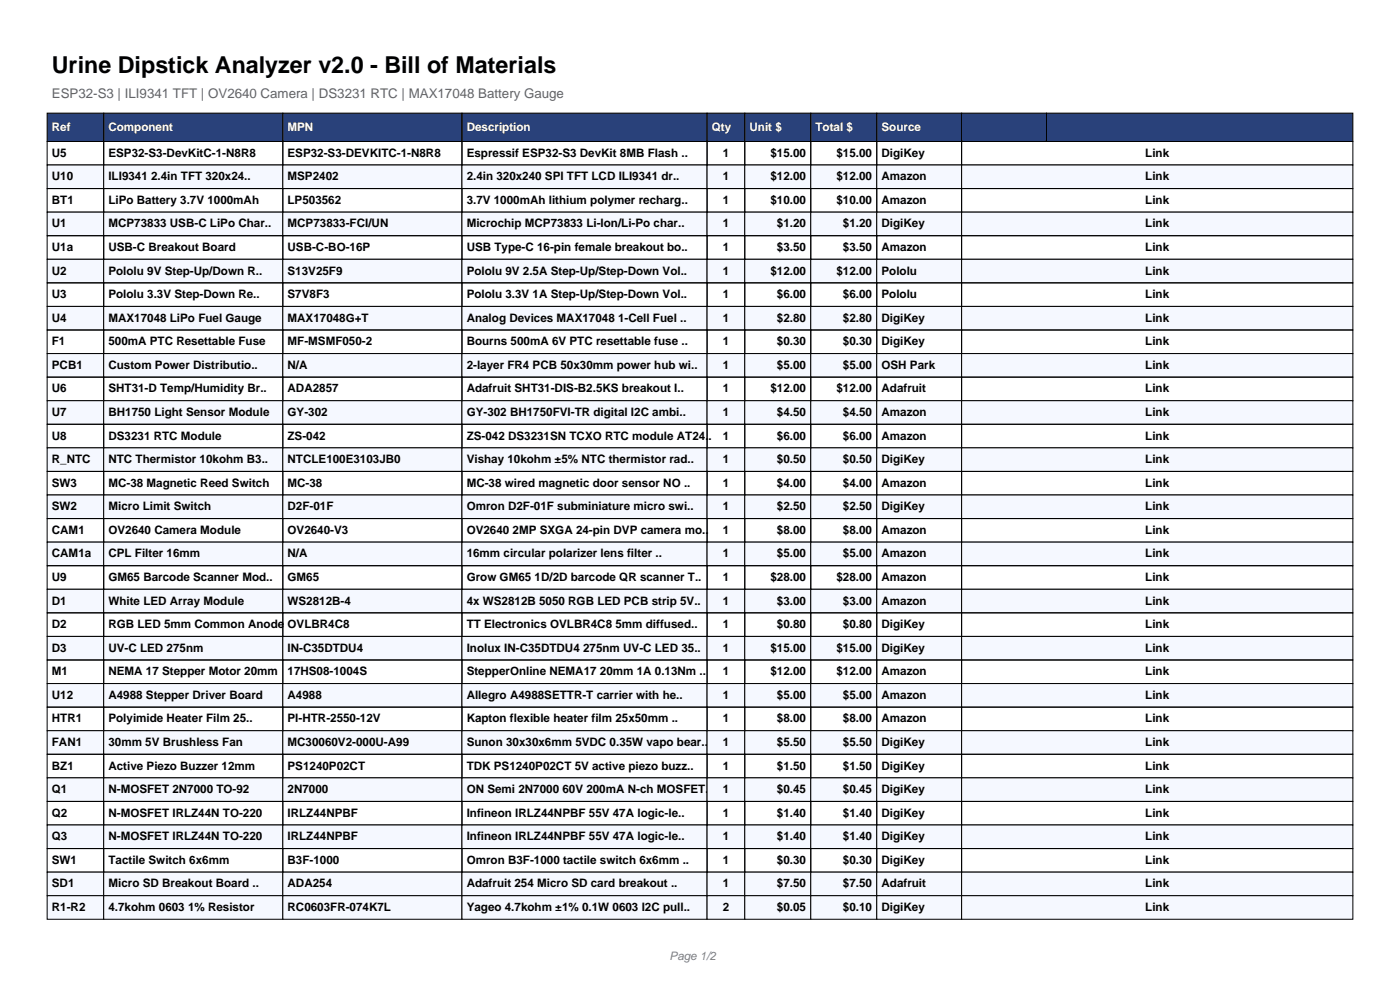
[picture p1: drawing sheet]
<svg xmlns="http://www.w3.org/2000/svg" width="297mm" height="210mm" viewBox="0 0 297 210" stroke-linecap="round" stroke-linejoin="round" font-family="sans-serif">
<defs><g id="words">
<text font-size="4.9" x="11" y="15.5">Urine Dipstick Analyzer v2.0 - Bill of Materials</text>
<text font-size="2.8" fill="#646464" x="11" y="20.8">ESP32-S3 | ILI9341 TFT | OV2640 Camera | DS3231 RTC | MAX17048 Battery Gauge</text>
<g font-size="2.5" fill="#fff">
<text x="11" y="27.7">Ref</text>
<text x="23" y="27.7">Component</text>
<text x="61" y="27.7">MPN</text>
<text x="99" y="27.7">Description</text>
<text x="151" y="27.7">Qty</text>
<text x="159" y="27.7">Unit $</text>
<text x="173" y="27.7">Total $</text>
<text x="187" y="27.7">Source</text>
</g>
<g font-size="2.5">
<text x="11" y="33.2">U5</text>
<text x="23" y="33.2">ESP32-S3-DevKitC-1-N8R8</text>
<text x="61" y="33.2">ESP32-S3-DEVKITC-1-N8R8</text>
<text x="99" y="33.2">Espressif ESP32-S3 DevKit 8MB Flash ..</text>
<text x="153.3" y="33.2">1</text>
<text x="163.4" y="33.2">$15.00</text>
<text x="177.4" y="33.2">$15.00</text>
<text x="187" y="33.2">DigiKey</text>
<text x="243" y="33.2">Link</text>
<text x="11" y="38.2">U10</text>
<text x="23" y="38.2">ILI9341 2.4in TFT 320x24..</text>
<text x="61" y="38.2">MSP2402</text>
<text x="99" y="38.2">2.4in 320x240 SPI TFT LCD ILI9341 dr..</text>
<text x="153.3" y="38.2">1</text>
<text x="163.4" y="38.2">$12.00</text>
<text x="177.4" y="38.2">$12.00</text>
<text x="187" y="38.2">Amazon</text>
<text x="243" y="38.2">Link</text>
<text x="11" y="43.2">BT1</text>
<text x="23" y="43.2">LiPo Battery 3.7V 1000mAh</text>
<text x="61" y="43.2">LP503562</text>
<text x="99" y="43.2">3.7V 1000mAh lithium polymer recharg..</text>
<text x="153.3" y="43.2">1</text>
<text x="163.4" y="43.2">$10.00</text>
<text x="177.4" y="43.2">$10.00</text>
<text x="187" y="43.2">Amazon</text>
<text x="243" y="43.2">Link</text>
<text x="11" y="48.2">U1</text>
<text x="11" y="53.2">U1a</text>
<text x="23" y="48.2">MCP73833 USB-C LiPo Char..</text>
<text x="23" y="53.2">USB-C Breakout Board</text>
<text x="61" y="48.2">MCP73833-FCI/UN</text>
<text x="61" y="53.2">USB-C-BO-16P</text>
<text x="99" y="48.2">Microchip MCP73833 Li-Ion/Li-Po char..</text>
<text x="99" y="53.2">USB Type-C 16-pin female breakout bo..</text>
<text x="153.3" y="48.2">1</text>
<text x="153.3" y="53.2">1</text>
<text x="164.8" y="48.2">$1.20</text>
<text x="164.8" y="53.2">$3.50</text>
<text x="178.8" y="48.2">$1.20</text>
<text x="178.8" y="53.2">$3.50</text>
<text x="187" y="48.2">DigiKey</text>
<text x="187" y="53.2">Amazon</text>
<text x="243" y="48.2">Link</text>
<text x="243" y="53.2">Link</text>
<text x="11" y="58.2">U2</text>
<text x="23" y="58.2">Pololu 9V Step-Up/Down R..</text>
<text x="61" y="58.2">S13V25F9</text>
<text x="99" y="58.2">Pololu 9V 2.5A Step-Up/Step-Down Vol..</text>
<text x="153.3" y="58.2">1</text>
<text x="163.4" y="58.2">$12.00</text>
<text x="177.4" y="58.2">$12.00</text>
<text x="187" y="58.2">Pololu</text>
<text x="243" y="58.2">Link</text>
<text x="11" y="63.2">U3</text>
<text x="23" y="63.2">Pololu 3.3V Step-Down Re..</text>
<text x="61" y="63.2">S7V8F3</text>
<text x="99" y="63.2">Pololu 3.3V 1A Step-Up/Step-Down Vol..</text>
<text x="153.3" y="63.2">1</text>
<text x="164.8" y="63.2">$6.00</text>
<text x="178.8" y="63.2">$6.00</text>
<text x="187" y="63.2">Pololu</text>
<text x="243" y="63.2">Link</text>
<text x="11" y="68.2">U4</text>
<text x="23" y="68.2">MAX17048 LiPo Fuel Gauge</text>
<text x="61" y="68.2">MAX17048G+T</text>
<text x="99" y="68.2">Analog Devices MAX17048 1-Cell Fuel ..</text>
<text x="153.3" y="68.2">1</text>
<text x="164.8" y="68.2">$2.80</text>
<text x="178.8" y="68.2">$2.80</text>
<text x="187" y="68.2">DigiKey</text>
<text x="243" y="68.2">Link</text>
<text x="11" y="73.2">F1</text>
<text x="23" y="73.2">500mA PTC Resettable Fuse</text>
<text x="61" y="73.2">MF-MSMF050-2</text>
<text x="99" y="73.2">Bourns 500mA 6V PTC resettable fuse ..</text>
<text x="153.3" y="73.2">1</text>
<text x="164.8" y="73.2">$0.30</text>
<text x="178.8" y="73.2">$0.30</text>
<text x="187" y="73.2">DigiKey</text>
<text x="243" y="73.2">Link</text>
<text x="11" y="78.2">PCB1</text>
<text x="11" y="83.2">U6</text>
<text x="23" y="78.2">Custom Power Distributio..</text>
<text x="23" y="83.2">SHT31-D Temp/Humidity Br..</text>
<text x="61" y="78.2">N/A</text>
<text x="61" y="83.2">ADA2857</text>
<text x="99" y="78.2">2-layer FR4 PCB 50x30mm power hub wi..</text>
<text x="99" y="83.2">Adafruit SHT31-DIS-B2.5KS breakout I..</text>
<text x="153.3" y="78.2">1</text>
<text x="153.3" y="83.2">1</text>
<text x="163.4" y="83.2">$12.00</text>
<text x="164.8" y="78.2">$5.00</text>
<text x="177.4" y="83.2">$12.00</text>
<text x="178.8" y="78.2">$5.00</text>
<text x="187" y="78.2">OSH Park</text>
<text x="187" y="83.2">Adafruit</text>
<text x="243" y="78.2">Link</text>
<text x="243" y="83.2">Link</text>
<text x="11" y="88.2">U7</text>
<text x="23" y="88.2">BH1750 Light Sensor Module</text>
<text x="61" y="88.2">GY-302</text>
<text x="99" y="88.2">GY-302 BH1750FVI-TR digital I2C ambi..</text>
<text x="153.3" y="88.2">1</text>
<text x="164.8" y="88.2">$4.50</text>
<text x="178.8" y="88.2">$4.50</text>
<text x="187" y="88.2">Amazon</text>
<text x="243" y="88.2">Link</text>
<text x="11" y="93.2">U8</text>
<text x="23" y="93.2">DS3231 RTC Module</text>
<text x="61" y="93.2">ZS-042</text>
<text x="99" y="93.2">ZS-042 DS3231SN TCXO RTC module AT24..</text>
<text x="153.3" y="93.2">1</text>
<text x="164.8" y="93.2">$6.00</text>
<text x="178.8" y="93.2">$6.00</text>
<text x="187" y="93.2">Amazon</text>
<text x="243" y="93.2">Link</text>
<text x="11" y="98.2">R_NTC</text>
<text x="23" y="98.2">NTC Thermistor 10kohm B3..</text>
<text x="61" y="98.2">NTCLE100E3103JB0</text>
<text x="99" y="98.2">Vishay 10kohm ±5% NTC thermistor rad..</text>
<text x="153.3" y="98.2">1</text>
<text x="164.8" y="98.2">$0.50</text>
<text x="178.8" y="98.2">$0.50</text>
<text x="187" y="98.2">DigiKey</text>
<text x="243" y="98.2">Link</text>
<text x="11" y="103.2">SW3</text>
<text x="23" y="103.2">MC-38 Magnetic Reed Switch</text>
<text x="61" y="103.2">MC-38</text>
<text x="99" y="103.2">MC-38 wired magnetic door sensor NO ..</text>
<text x="153.3" y="103.2">1</text>
<text x="164.8" y="103.2">$4.00</text>
<text x="178.8" y="103.2">$4.00</text>
<text x="187" y="103.2">Amazon</text>
<text x="243" y="103.2">Link</text>
<text x="11" y="108.2">SW2</text>
<text x="11" y="113.2">CAM1</text>
<text x="23" y="108.2">Micro Limit Switch</text>
<text x="23" y="113.2">OV2640 Camera Module</text>
<text x="61" y="108.2">D2F-01F</text>
<text x="61" y="113.2">OV2640-V3</text>
<text x="99" y="108.2">Omron D2F-01F subminiature micro swi..</text>
<text x="99" y="113.2">OV2640 2MP SXGA 24-pin DVP camera mo..</text>
<text x="153.3" y="108.2">1</text>
<text x="153.3" y="113.2">1</text>
<text x="164.8" y="108.2">$2.50</text>
<text x="164.8" y="113.2">$8.00</text>
<text x="178.8" y="108.2">$2.50</text>
<text x="178.8" y="113.2">$8.00</text>
<text x="187" y="108.2">DigiKey</text>
<text x="187" y="113.2">Amazon</text>
<text x="243" y="108.2">Link</text>
<text x="243" y="113.2">Link</text>
<text x="11" y="118.2">CAM1a</text>
<text x="23" y="118.2">CPL Filter 16mm</text>
<text x="61" y="118.2">N/A</text>
<text x="99" y="118.2">16mm circular polarizer lens filter ..</text>
<text x="153.3" y="118.2">1</text>
<text x="164.8" y="118.2">$5.00</text>
<text x="178.8" y="118.2">$5.00</text>
<text x="187" y="118.2">Amazon</text>
<text x="243" y="118.2">Link</text>
<text x="11" y="123.2">U9</text>
<text x="23" y="123.2">GM65 Barcode Scanner Mod..</text>
<text x="61" y="123.2">GM65</text>
<text x="99" y="123.2">Grow GM65 1D/2D barcode QR scanner T..</text>
<text x="153.3" y="123.2">1</text>
<text x="163.4" y="123.2">$28.00</text>
<text x="177.4" y="123.2">$28.00</text>
<text x="187" y="123.2">Amazon</text>
<text x="243" y="123.2">Link</text>
<text x="11" y="128.2">D1</text>
<text x="23" y="128.2">White LED Array Module</text>
<text x="61" y="128.2">WS2812B-4</text>
<text x="99" y="128.2">4x WS2812B 5050 RGB LED PCB strip 5V..</text>
<text x="153.3" y="128.2">1</text>
<text x="164.8" y="128.2">$3.00</text>
<text x="178.8" y="128.2">$3.00</text>
<text x="187" y="128.2">Amazon</text>
<text x="243" y="128.2">Link</text>
<text x="11" y="133.2">D2</text>
<text x="23" y="133.2">RGB LED 5mm Common Anode</text>
<text x="61" y="133.2">OVLBR4C8</text>
<text x="99" y="133.2">TT Electronics OVLBR4C8 5mm diffused..</text>
<text x="153.3" y="133.2">1</text>
<text x="164.8" y="133.2">$0.80</text>
<text x="178.8" y="133.2">$0.80</text>
<text x="187" y="133.2">DigiKey</text>
<text x="243" y="133.2">Link</text>
<text x="11" y="138.2">D3</text>
<text x="11" y="143.2">M1</text>
<text x="23" y="138.2">UV-C LED 275nm</text>
<text x="23" y="143.2">NEMA 17 Stepper Motor 20mm</text>
<text x="61" y="138.2">IN-C35DTDU4</text>
<text x="61" y="143.2">17HS08-1004S</text>
<text x="99" y="138.2">Inolux IN-C35DTDU4 275nm UV-C LED 35..</text>
<text x="99" y="143.2">StepperOnline NEMA17 20mm 1A 0.13Nm ..</text>
<text x="153.3" y="138.2">1</text>
<text x="153.3" y="143.2">1</text>
<text x="163.4" y="138.2">$15.00</text>
<text x="163.4" y="143.2">$12.00</text>
<text x="177.4" y="138.2">$15.00</text>
<text x="177.4" y="143.2">$12.00</text>
<text x="187" y="138.2">DigiKey</text>
<text x="187" y="143.2">Amazon</text>
<text x="243" y="138.2">Link</text>
<text x="243" y="143.2">Link</text>
<text x="11" y="148.2">U12</text>
<text x="23" y="148.2">A4988 Stepper Driver Board</text>
<text x="61" y="148.2">A4988</text>
<text x="99" y="148.2">Allegro A4988SETTR-T carrier with he..</text>
<text x="153.3" y="148.2">1</text>
<text x="164.8" y="148.2">$5.00</text>
<text x="178.8" y="148.2">$5.00</text>
<text x="187" y="148.2">Amazon</text>
<text x="243" y="148.2">Link</text>
<text x="11" y="153.2">HTR1</text>
<text x="23" y="153.2">Polyimide Heater Film 25..</text>
<text x="61" y="153.2">PI-HTR-2550-12V</text>
<text x="99" y="153.2">Kapton flexible heater film 25x50mm ..</text>
<text x="153.3" y="153.2">1</text>
<text x="164.8" y="153.2">$8.00</text>
<text x="178.8" y="153.2">$8.00</text>
<text x="187" y="153.2">Amazon</text>
<text x="243" y="153.2">Link</text>
<text x="11" y="158.2">FAN1</text>
<text x="23" y="158.2">30mm 5V Brushless Fan</text>
<text x="61" y="158.2">MC30060V2-000U-A99</text>
<text x="99" y="158.2">Sunon 30x30x6mm 5VDC 0.35W vapo bear..</text>
<text x="153.3" y="158.2">1</text>
<text x="164.8" y="158.2">$5.50</text>
<text x="178.8" y="158.2">$5.50</text>
<text x="187" y="158.2">DigiKey</text>
<text x="243" y="158.2">Link</text>
<text x="11" y="163.2">BZ1</text>
<text x="23" y="163.2">Active Piezo Buzzer 12mm</text>
<text x="61" y="163.2">PS1240P02CT</text>
<text x="99" y="163.2">TDK PS1240P02CT 5V active piezo buzz..</text>
<text x="153.3" y="163.2">1</text>
<text x="164.8" y="163.2">$1.50</text>
<text x="178.8" y="163.2">$1.50</text>
<text x="187" y="163.2">DigiKey</text>
<text x="243" y="163.2">Link</text>
<text x="11" y="168.2">Q1</text>
<text x="11" y="173.2">Q2</text>
<text x="23" y="168.2">N-MOSFET 2N7000 TO-92</text>
<text x="23" y="173.2">N-MOSFET IRLZ44N TO-220</text>
<text x="61" y="168.2">2N7000</text>
<text x="61" y="173.2">IRLZ44NPBF</text>
<text x="99" y="168.2">ON Semi 2N7000 60V 200mA N-ch MOSFET..</text>
<text x="99" y="173.2">Infineon IRLZ44NPBF 55V 47A logic-le..</text>
<text x="153.3" y="168.2">1</text>
<text x="153.3" y="173.2">1</text>
<text x="164.8" y="168.2">$0.45</text>
<text x="164.8" y="173.2">$1.40</text>
<text x="178.8" y="168.2">$0.45</text>
<text x="178.8" y="173.2">$1.40</text>
<text x="187" y="168.2">DigiKey</text>
<text x="187" y="173.2">DigiKey</text>
<text x="243" y="168.2">Link</text>
<text x="243" y="173.2">Link</text>
<text x="11" y="178.2">Q3</text>
<text x="23" y="178.2">N-MOSFET IRLZ44N TO-220</text>
<text x="61" y="178.2">IRLZ44NPBF</text>
<text x="99" y="178.2">Infineon IRLZ44NPBF 55V 47A logic-le..</text>
<text x="153.3" y="178.2">1</text>
<text x="164.8" y="178.2">$1.40</text>
<text x="178.8" y="178.2">$1.40</text>
<text x="187" y="178.2">DigiKey</text>
<text x="243" y="178.2">Link</text>
<text x="11" y="183.2">SW1</text>
<text x="23" y="183.2">Tactile Switch 6x6mm</text>
<text x="61" y="183.2">B3F-1000</text>
<text x="99" y="183.2">Omron B3F-1000 tactile switch 6x6mm ..</text>
<text x="153.3" y="183.2">1</text>
<text x="164.8" y="183.2">$0.30</text>
<text x="178.8" y="183.2">$0.30</text>
<text x="187" y="183.2">DigiKey</text>
<text x="243" y="183.2">Link</text>
<text x="11" y="188.2">SD1</text>
<text x="23" y="188.2">Micro SD Breakout Board ..</text>
<text x="61" y="188.2">ADA254</text>
<text x="99" y="188.2">Adafruit 254 Micro SD card breakout ..</text>
<text x="153.3" y="188.2">1</text>
<text x="164.8" y="188.2">$7.50</text>
<text x="178.8" y="188.2">$7.50</text>
<text x="187" y="188.2">Adafruit</text>
<text x="243" y="188.2">Link</text>
<text x="11" y="193.2">R1-R2</text>
<text x="23" y="193.2">4.7kohm 0603 1% Resistor</text>
<text x="61" y="193.2">RC0603FR-074K7L</text>
<text x="99" y="193.2">Yageo 4.7kohm ±1% 0.1W 0603 I2C pull..</text>
<text x="153.3" y="193.2">2</text>
<text x="164.8" y="193.2">$0.05</text>
<text x="178.8" y="193.2">$0.10</text>
<text x="187" y="193.2">DigiKey</text>
<text x="243" y="193.2">Link</text>
</g>
<text font-size="2.5" fill="#808080" x="142" y="203.7">Page 1/2</text>
</g></defs>
<g fill="#29417a" stroke="#000" stroke-width=".21">
<path d="M10 24h12v6h-12z"/>
<path d="M22 24h38v6h-38z"/>
<path d="M60 24h38v6h-38z"/>
<path d="M98 24h52v6h-52z"/>
<path d="M150 24h8v6h-8z"/>
<path d="M158 24h14v6h-14z"/>
<path d="M172 24h14v6h-14z"/>
<path d="M186 24h18v6h-18z"/>
<path d="M204 24h18v6h-18z"/>
<path d="M222 24h65v6h-65z"/>
</g>
<path d="M10 30h12v5h-12zM22 30h38v5h-38zM60 30h38v5h-38zM98 30h52v5h-52zM150 30h8v5h-8zM158 30h14v5h-14zM172 30h14v5h-14zM186 30h18v5h-18zM204 30h83v5h-83z" fill="none" stroke="#000" stroke-width=".21"/>
<g fill="#f5f8ff" stroke="#000" stroke-width=".21">
<path d="M10 35h12v5h-12z"/>
<path d="M22 35h38v5h-38z"/>
<path d="M60 35h38v5h-38z"/>
<path d="M98 35h52v5h-52z"/>
<path d="M150 35h8v5h-8z"/>
<path d="M158 35h14v5h-14z"/>
<path d="M172 35h14v5h-14z"/>
<path d="M186 35h18v5h-18z"/>
<path d="M204 35h83v5h-83z"/>
</g>
<path d="M10 40h12v5h-12zM22 40h38v5h-38zM60 40h38v5h-38zM98 40h52v5h-52zM150 40h8v5h-8zM158 40h14v5h-14zM172 40h14v5h-14zM186 40h18v5h-18zM204 40h83v5h-83z" fill="none" stroke="#000" stroke-width=".21"/>
<g fill="#f5f8ff" stroke="#000" stroke-width=".21">
<path d="M10 45h12v5h-12z"/>
<path d="M22 45h38v5h-38z"/>
<path d="M60 45h38v5h-38z"/>
<path d="M98 45h52v5h-52z"/>
<path d="M150 45h8v5h-8z"/>
<path d="M158 45h14v5h-14z"/>
<path d="M172 45h14v5h-14z"/>
<path d="M186 45h18v5h-18z"/>
<path d="M204 45h83v5h-83z"/>
</g>
<path d="M10 50h12v5h-12zM22 50h38v5h-38zM60 50h38v5h-38zM98 50h52v5h-52zM150 50h8v5h-8zM158 50h14v5h-14zM172 50h14v5h-14zM186 50h18v5h-18zM204 50h83v5h-83z" fill="none" stroke="#000" stroke-width=".21"/>
<g fill="#f5f8ff" stroke="#000" stroke-width=".21">
<path d="M10 55h12v5h-12z"/>
<path d="M22 55h38v5h-38z"/>
<path d="M60 55h38v5h-38z"/>
<path d="M98 55h52v5h-52z"/>
<path d="M150 55h8v5h-8z"/>
<path d="M158 55h14v5h-14z"/>
<path d="M172 55h14v5h-14z"/>
<path d="M186 55h18v5h-18z"/>
<path d="M204 55h83v5h-83z"/>
</g>
<path d="M10 60h12v5h-12zM22 60h38v5h-38zM60 60h38v5h-38zM98 60h52v5h-52zM150 60h8v5h-8zM158 60h14v5h-14zM172 60h14v5h-14zM186 60h18v5h-18zM204 60h83v5h-83z" fill="none" stroke="#000" stroke-width=".21"/>
<g fill="#f5f8ff" stroke="#000" stroke-width=".21">
<path d="M10 65h12v5h-12z"/>
<path d="M22 65h38v5h-38z"/>
<path d="M60 65h38v5h-38z"/>
<path d="M98 65h52v5h-52z"/>
<path d="M150 65h8v5h-8z"/>
<path d="M158 65h14v5h-14z"/>
<path d="M172 65h14v5h-14z"/>
<path d="M186 65h18v5h-18z"/>
<path d="M204 65h83v5h-83z"/>
</g>
<path d="M10 70h12v5h-12zM22 70h38v5h-38zM60 70h38v5h-38zM98 70h52v5h-52zM150 70h8v5h-8zM158 70h14v5h-14zM172 70h14v5h-14zM186 70h18v5h-18zM204 70h83v5h-83z" fill="none" stroke="#000" stroke-width=".21"/>
<g fill="#f5f8ff" stroke="#000" stroke-width=".21">
<path d="M10 75h12v5h-12z"/>
<path d="M22 75h38v5h-38z"/>
<path d="M60 75h38v5h-38z"/>
<path d="M98 75h52v5h-52z"/>
<path d="M150 75h8v5h-8z"/>
<path d="M158 75h14v5h-14z"/>
<path d="M172 75h14v5h-14z"/>
<path d="M186 75h18v5h-18z"/>
<path d="M204 75h83v5h-83z"/>
</g>
<path d="M10 80h12v5h-12zM22 80h38v5h-38zM60 80h38v5h-38zM98 80h52v5h-52zM150 80h8v5h-8zM158 80h14v5h-14zM172 80h14v5h-14zM186 80h18v5h-18zM204 80h83v5h-83z" fill="none" stroke="#000" stroke-width=".21"/>
<g fill="#f5f8ff" stroke="#000" stroke-width=".21">
<path d="M10 85h12v5h-12z"/>
<path d="M22 85h38v5h-38z"/>
<path d="M60 85h38v5h-38z"/>
<path d="M98 85h52v5h-52z"/>
<path d="M150 85h8v5h-8z"/>
<path d="M158 85h14v5h-14z"/>
<path d="M172 85h14v5h-14z"/>
<path d="M186 85h18v5h-18z"/>
<path d="M204 85h83v5h-83z"/>
</g>
<path d="M10 90h12v5h-12zM22 90h38v5h-38zM60 90h38v5h-38zM98 90h52v5h-52zM150 90h8v5h-8zM158 90h14v5h-14zM172 90h14v5h-14zM186 90h18v5h-18zM204 90h83v5h-83z" fill="none" stroke="#000" stroke-width=".21"/>
<g fill="#f5f8ff" stroke="#000" stroke-width=".21">
<path d="M10 95h12v5h-12z"/>
<path d="M22 95h38v5h-38z"/>
<path d="M60 95h38v5h-38z"/>
<path d="M98 95h52v5h-52z"/>
<path d="M150 95h8v5h-8z"/>
<path d="M158 95h14v5h-14z"/>
<path d="M172 95h14v5h-14z"/>
<path d="M186 95h18v5h-18z"/>
<path d="M204 95h83v5h-83z"/>
</g>
<path d="M10 100h12v5h-12zM22 100h38v5h-38zM60 100h38v5h-38zM98 100h52v5h-52zM150 100h8v5h-8zM158 100h14v5h-14zM172 100h14v5h-14zM186 100h18v5h-18zM204 100h83v5h-83z" fill="none" stroke="#000" stroke-width=".21"/>
<g fill="#f5f8ff" stroke="#000" stroke-width=".21">
<path d="M10 105h12v5h-12z"/>
<path d="M22 105h38v5h-38z"/>
<path d="M60 105h38v5h-38z"/>
<path d="M98 105h52v5h-52z"/>
<path d="M150 105h8v5h-8z"/>
<path d="M158 105h14v5h-14z"/>
<path d="M172 105h14v5h-14z"/>
<path d="M186 105h18v5h-18z"/>
<path d="M204 105h83v5h-83z"/>
</g>
<path d="M10 110h12v5h-12zM22 110h38v5h-38zM60 110h38v5h-38zM98 110h52v5h-52zM150 110h8v5h-8zM158 110h14v5h-14zM172 110h14v5h-14zM186 110h18v5h-18zM204 110h83v5h-83z" fill="none" stroke="#000" stroke-width=".21"/>
<g fill="#f5f8ff" stroke="#000" stroke-width=".21">
<path d="M10 115h12v5h-12z"/>
<path d="M22 115h38v5h-38z"/>
<path d="M60 115h38v5h-38z"/>
<path d="M98 115h52v5h-52z"/>
<path d="M150 115h8v5h-8z"/>
<path d="M158 115h14v5h-14z"/>
<path d="M172 115h14v5h-14z"/>
<path d="M186 115h18v5h-18z"/>
<path d="M204 115h83v5h-83z"/>
</g>
<path d="M10 120h12v5h-12zM22 120h38v5h-38zM60 120h38v5h-38zM98 120h52v5h-52zM150 120h8v5h-8zM158 120h14v5h-14zM172 120h14v5h-14zM186 120h18v5h-18zM204 120h83v5h-83z" fill="none" stroke="#000" stroke-width=".21"/>
<g fill="#f5f8ff" stroke="#000" stroke-width=".21">
<path d="M10 125h12v5h-12z"/>
<path d="M22 125h38v5h-38z"/>
<path d="M60 125h38v5h-38z"/>
<path d="M98 125h52v5h-52z"/>
<path d="M150 125h8v5h-8z"/>
<path d="M158 125h14v5h-14z"/>
<path d="M172 125h14v5h-14z"/>
<path d="M186 125h18v5h-18z"/>
<path d="M204 125h83v5h-83z"/>
</g>
<path d="M10 130h12v5h-12zM22 130h38v5h-38zM60 130h38v5h-38zM98 130h52v5h-52zM150 130h8v5h-8zM158 130h14v5h-14zM172 130h14v5h-14zM186 130h18v5h-18zM204 130h83v5h-83z" fill="none" stroke="#000" stroke-width=".21"/>
<g fill="#f5f8ff" stroke="#000" stroke-width=".21">
<path d="M10 135h12v5h-12z"/>
<path d="M22 135h38v5h-38z"/>
<path d="M60 135h38v5h-38z"/>
<path d="M98 135h52v5h-52z"/>
<path d="M150 135h8v5h-8z"/>
<path d="M158 135h14v5h-14z"/>
<path d="M172 135h14v5h-14z"/>
<path d="M186 135h18v5h-18z"/>
<path d="M204 135h83v5h-83z"/>
</g>
<path d="M10 140h12v5h-12zM22 140h38v5h-38zM60 140h38v5h-38zM98 140h52v5h-52zM150 140h8v5h-8zM158 140h14v5h-14zM172 140h14v5h-14zM186 140h18v5h-18zM204 140h83v5h-83z" fill="none" stroke="#000" stroke-width=".21"/>
<g fill="#f5f8ff" stroke="#000" stroke-width=".21">
<path d="M10 145h12v5h-12z"/>
<path d="M22 145h38v5h-38z"/>
<path d="M60 145h38v5h-38z"/>
<path d="M98 145h52v5h-52z"/>
<path d="M150 145h8v5h-8z"/>
<path d="M158 145h14v5h-14z"/>
<path d="M172 145h14v5h-14z"/>
<path d="M186 145h18v5h-18z"/>
<path d="M204 145h83v5h-83z"/>
</g>
<path d="M10 150h12v5h-12zM22 150h38v5h-38zM60 150h38v5h-38zM98 150h52v5h-52zM150 150h8v5h-8zM158 150h14v5h-14zM172 150h14v5h-14zM186 150h18v5h-18zM204 150h83v5h-83z" fill="none" stroke="#000" stroke-width=".21"/>
<g fill="#f5f8ff" stroke="#000" stroke-width=".21">
<path d="M10 155h12v5h-12z"/>
<path d="M22 155h38v5h-38z"/>
<path d="M60 155h38v5h-38z"/>
<path d="M98 155h52v5h-52z"/>
<path d="M150 155h8v5h-8z"/>
<path d="M158 155h14v5h-14z"/>
<path d="M172 155h14v5h-14z"/>
<path d="M186 155h18v5h-18z"/>
<path d="M204 155h83v5h-83z"/>
</g>
<path d="M10 160h12v5h-12zM22 160h38v5h-38zM60 160h38v5h-38zM98 160h52v5h-52zM150 160h8v5h-8zM158 160h14v5h-14zM172 160h14v5h-14zM186 160h18v5h-18zM204 160h83v5h-83z" fill="none" stroke="#000" stroke-width=".21"/>
<g fill="#f5f8ff" stroke="#000" stroke-width=".21">
<path d="M10 165h12v5h-12z"/>
<path d="M22 165h38v5h-38z"/>
<path d="M60 165h38v5h-38z"/>
<path d="M98 165h52v5h-52z"/>
<path d="M150 165h8v5h-8z"/>
<path d="M158 165h14v5h-14z"/>
<path d="M172 165h14v5h-14z"/>
<path d="M186 165h18v5h-18z"/>
<path d="M204 165h83v5h-83z"/>
</g>
<path d="M10 170h12v5h-12zM22 170h38v5h-38zM60 170h38v5h-38zM98 170h52v5h-52zM150 170h8v5h-8zM158 170h14v5h-14zM172 170h14v5h-14zM186 170h18v5h-18zM204 170h83v5h-83z" fill="none" stroke="#000" stroke-width=".21"/>
<g fill="#f5f8ff" stroke="#000" stroke-width=".21">
<path d="M10 175h12v5h-12z"/>
<path d="M22 175h38v5h-38z"/>
<path d="M60 175h38v5h-38z"/>
<path d="M98 175h52v5h-52z"/>
<path d="M150 175h8v5h-8z"/>
<path d="M158 175h14v5h-14z"/>
<path d="M172 175h14v5h-14z"/>
<path d="M186 175h18v5h-18z"/>
<path d="M204 175h83v5h-83z"/>
</g>
<path d="M10 180h12v5h-12zM22 180h38v5h-38zM60 180h38v5h-38zM98 180h52v5h-52zM150 180h8v5h-8zM158 180h14v5h-14zM172 180h14v5h-14zM186 180h18v5h-18zM204 180h83v5h-83z" fill="none" stroke="#000" stroke-width=".21"/>
<g fill="#f5f8ff" stroke="#000" stroke-width=".21">
<path d="M10 185h12v5h-12z"/>
<path d="M22 185h38v5h-38z"/>
<path d="M60 185h38v5h-38z"/>
<path d="M98 185h52v5h-52z"/>
<path d="M150 185h8v5h-8z"/>
<path d="M158 185h14v5h-14z"/>
<path d="M172 185h14v5h-14z"/>
<path d="M186 185h18v5h-18z"/>
<path d="M204 185h83v5h-83z"/>
<path d="M10 190h12v5h-12z"/>
<path d="M22 190h38v5h-38z"/>
<path d="M60 190h38v5h-38z"/>
<path d="M98 190h52v5h-52z"/>
<path d="M150 190h8v5h-8z"/>
<path d="M158 190h14v5h-14z"/>
<path d="M172 190h14v5h-14z"/>
<path d="M186 190h18v5h-18z"/>
<path d="M204 190h83v5h-83z"/>
</g>
<use href="#words"/>
</svg>
